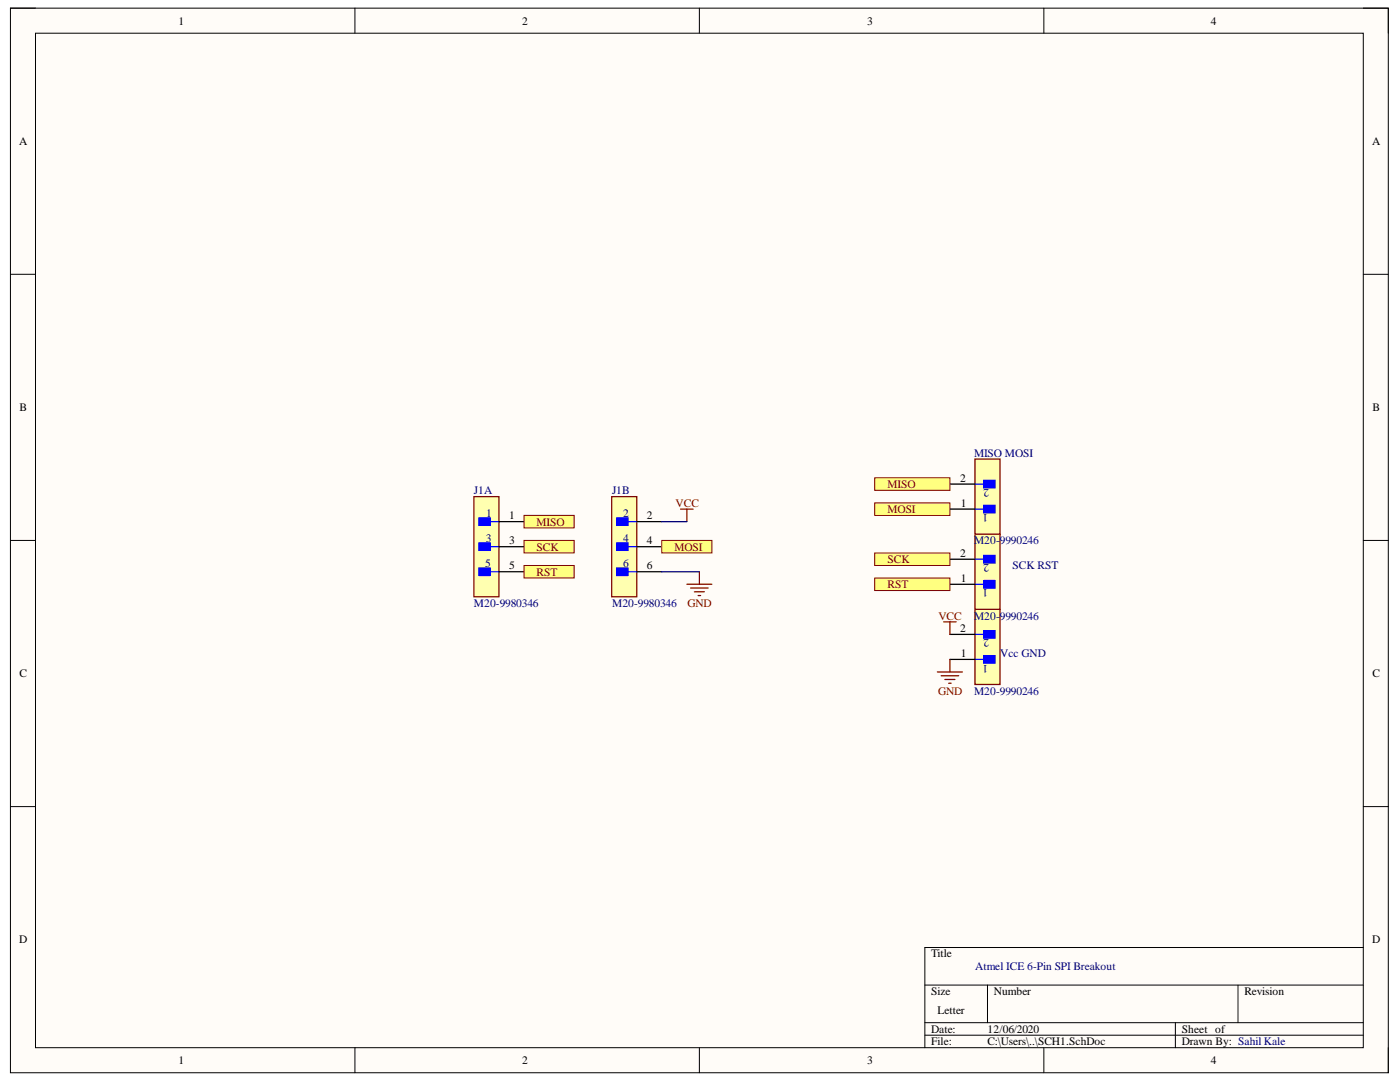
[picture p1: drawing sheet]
<svg xmlns="http://www.w3.org/2000/svg" width="279mm" height="216mm" viewBox="0 0 279 216" stroke-linecap="round" stroke-linejoin="round" font-family="sans-serif">
<defs><g id="words">
<g font-size="2.3">
<text x="35.6" y="4.9">1</text>
<text x="104.2" y="4.9">2</text>
<text x="173.1" y="4.9">3</text>
<text x="241.7" y="4.9">4</text>
<text x="3.8" y="28.9">A</text>
<text x="273.8" y="28.9">A</text>
<text x="3.9" y="82">B</text>
<text x="273.9" y="82">B</text>
<text x="191.6" y="96.1">2</text>
<text x="191.8" y="101.2">1</text>
<text x="101.6" y="103.6">1</text>
<text x="129.1" y="103.6">2</text>
<text x="101.6" y="108.6">3</text>
<text x="101.6" y="113.6">5</text>
<text x="129.1" y="108.6">4</text>
<text x="129.1" y="113.6">6</text>
<text x="191.6" y="111.1">2</text>
<text x="191.8" y="116.1">1</text>
<text x="191.6" y="126.1">2</text>
<text x="191.8" y="131.1">1</text>
<text x="3.9" y="135.2">C</text>
<text x="273.9" y="135.2">C</text>
<text x="3.8" y="188.3">D</text>
<text x="185.8" y="191.1">Title</text>
<text x="273.8" y="188.3">D</text>
<text x="185.8" y="198.6">Size</text>
<text x="187.1" y="202.3">Letter</text>
<text x="198.4" y="198.6">Number</text>
<text x="248.4" y="198.6">Revision</text>
<text x="185.8" y="206.1">Date:</text>
<text x="185.8" y="208.6">File:</text>
<text x="197.1" y="206.1">12/06/2020</text>
<text x="197.1" y="208.6">C:\Users\..\SCH1.SchDoc</text>
<text x="235.8" y="206.1">Sheet of</text>
<text x="235.8" y="208.6">Drawn By: Sahil Kale</text>
<text x="35.6" y="212.4">1</text>
<text x="104.2" y="212.4">2</text>
<text x="173.1" y="212.4">3</text>
<text x="241.7" y="212.4">4</text>
</g>
<g font-size="2.3" fill="#000080">
<text x="194.4" y="91.1">MISO MOSI</text>
<text x="94.6" y="98.6">J1A</text>
<text x="122.1" y="98.6">J1B</text>
<text x="197.4" y="97.5" transform="rotate(-180 197.4 97.5)">2</text>
<text x="97" y="103.1">1</text>
<text x="124.3" y="103.1">2</text>
<text x="197.2" y="102.5" transform="rotate(-180 197.2 102.5)">1</text>
<text x="96.9" y="113.1">5</text>
<text x="96.9" y="108.1">3</text>
<text x="124.3" y="108.1">4</text>
<text x="124.3" y="113.1">6</text>
<text x="194.4" y="108.6">M20-9990246</text>
<text x="197.4" y="112.6" transform="rotate(-180 197.4 112.6)">2</text>
<text x="202.1" y="113.6">SCK RST</text>
<text x="197.2" y="117.6" transform="rotate(-180 197.2 117.6)">1</text>
<text x="94.6" y="121.1">M20-9980346</text>
<text x="122.1" y="121.1">M20-9980346</text>
<text x="194.4" y="123.6">M20-9990246</text>
<text x="197.4" y="127.5" transform="rotate(-180 197.4 127.5)">2</text>
<text x="199.6" y="131.1">Vcc GND</text>
<text x="197.2" y="132.6" transform="rotate(-180 197.2 132.6)">1</text>
<text x="194.4" y="138.6">M20-9990246</text>
<text x="194.6" y="193.6">Atmel ICE 6-Pin SPI Breakout</text>
</g>
<g font-size="2.3" fill="#800000">
<text x="134.8" y="101.2">VCC</text>
<text x="177.1" y="97.3">MISO</text>
<text x="107.1" y="104.9">MISO</text>
<text x="177.1" y="102.3">MOSI</text>
<text x="107.1" y="109.9">SCK</text>
<text x="134.6" y="109.9">MOSI</text>
<text x="177.1" y="112.4">SCK</text>
<text x="107.1" y="114.9">RST</text>
<text x="177.1" y="117.4">RST</text>
<text x="137.2" y="121.1">GND</text>
<text x="187.3" y="123.6">VCC</text>
<text x="187.2" y="138.6">GND</text>
</g>
</g></defs>
<path d="M2.1 1.6h275v212.5h-275z" fill-rule="evenodd" fill="#fffcf8"/>
<path d="M2.1 1.6h275v212.5h-275z" fill="none" stroke="#000" stroke-width=".2"/>
<path d="M7.1 6.6h265v202.5h-265z" fill-rule="evenodd" fill="#fffcf8"/>
<g fill="none" stroke="#000" stroke-width=".2">
<path d="M2.1 1.6h5M7.1 6.6h265v202.5h-265zM70.8 1.6v5M139.6 1.6v5M208.3 1.6v5M272.1 1.6h5v5M2.1 54.7h5M272.1 54.7h5M2.1 107.8h5M272.1 107.8h5M2.1 160.9h5M272.1 160.9h5"/>
<path d="M184.6 196.6h87.5M197.1 196.6v7.5M247.1 196.6v7.5M272.1 189.1h-87.5v20M70.8 209.1v5M139.6 209.1v5M184.6 204.1h87.5M184.6 206.6h87.5M208.3 209.1v5M234.6 204.1v5M277.1 209.1v5"/>
</g>
<path d="M194.6 121.6h5v15h-5z" fill-rule="evenodd" fill="#ffffb0"/>
<path d="M194.6 121.6h5v15h-5z" fill="none" stroke="#800000" stroke-width=".25"/>
<path d="M196.3 130.8h2.3v1.5h-2.3z" fill-rule="evenodd" fill="#00f"/>
<path d="M194.6 131.6h1.7M196.3 130.8h2.3v1.5h-2.3z" fill="none" stroke="#00f" stroke-width=".25"/>
<path d="M196.3 125.8h2.3v1.5h-2.3z" fill-rule="evenodd" fill="#00f"/>
<path d="M194.6 126.6h1.7M196.3 125.8h2.3v1.5h-2.3z" fill="none" stroke="#00f" stroke-width=".25"/>
<path d="M189.6 131.6h5M189.6 126.6h5" fill="none" stroke="#000" stroke-width=".25"/>
<path d="M94.6 99.1h5v20h-5z" fill-rule="evenodd" fill="#ffffb0"/>
<path d="M94.6 99.1h5v20h-5z" fill="none" stroke="#800000" stroke-width=".25"/>
<path d="M95.6 103.3h2.2v1.5h-2.2z" fill-rule="evenodd" fill="#00f"/>
<path d="M95.6 103.3h2.2v1.5h-2.2zM97.8 104.1h1.8" fill="none" stroke="#00f" stroke-width=".25"/>
<path d="M95.6 108.3h2.2v1.5h-2.2z" fill-rule="evenodd" fill="#00f"/>
<path d="M95.6 108.3h2.2v1.5h-2.2zM97.8 109.1h1.8" fill="none" stroke="#00f" stroke-width=".25"/>
<path d="M95.6 113.3h2.2v1.5h-2.2z" fill-rule="evenodd" fill="#00f"/>
<path d="M95.6 113.3h2.2v1.5h-2.2zM97.8 114.1h1.8" fill="none" stroke="#00f" stroke-width=".25"/>
<path d="M99.6 104.1h5M99.6 109.1h5M99.6 114.1h5" fill="none" stroke="#000" stroke-width=".25"/>
<path d="M122.1 99.1h5v20h-5z" fill-rule="evenodd" fill="#ffffb0"/>
<path d="M122.1 99.1h5v20h-5z" fill="none" stroke="#800000" stroke-width=".25"/>
<path d="M123.1 103.3h2.2v1.5h-2.2z" fill-rule="evenodd" fill="#00f"/>
<path d="M123.1 103.3h2.2v1.5h-2.2zM125.3 104.1h1.8" fill="none" stroke="#00f" stroke-width=".25"/>
<path d="M123.1 108.3h2.2v1.5h-2.2z" fill-rule="evenodd" fill="#00f"/>
<path d="M123.1 108.3h2.2v1.5h-2.2zM125.3 109.1h1.8" fill="none" stroke="#00f" stroke-width=".25"/>
<path d="M123.1 113.3h2.2v1.5h-2.2z" fill-rule="evenodd" fill="#00f"/>
<path d="M123.1 113.3h2.2v1.5h-2.2zM125.3 114.1h1.8" fill="none" stroke="#00f" stroke-width=".25"/>
<path d="M127.1 104.1h5M127.1 109.1h5M127.1 114.1h5" fill="none" stroke="#000" stroke-width=".25"/>
<path d="M194.6 106.6h5v15h-5z" fill-rule="evenodd" fill="#ffffb0"/>
<path d="M194.6 106.6h5v15h-5z" fill="none" stroke="#800000" stroke-width=".25"/>
<path d="M196.3 115.8h2.3v1.5h-2.3z" fill-rule="evenodd" fill="#00f"/>
<path d="M194.6 116.6h1.7M196.3 115.8h2.3v1.5h-2.3z" fill="none" stroke="#00f" stroke-width=".25"/>
<path d="M196.3 110.8h2.3v1.5h-2.3z" fill-rule="evenodd" fill="#00f"/>
<path d="M194.6 111.6h1.7M196.3 110.8h2.3v1.5h-2.3z" fill="none" stroke="#00f" stroke-width=".25"/>
<path d="M189.6 116.6h5M189.6 111.6h5" fill="none" stroke="#000" stroke-width=".25"/>
<path d="M194.6 91.6h5v15h-5z" fill-rule="evenodd" fill="#ffffb0"/>
<path d="M194.6 91.6h5v15h-5z" fill="none" stroke="#800000" stroke-width=".25"/>
<path d="M196.3 100.8h2.3v1.5h-2.3z" fill-rule="evenodd" fill="#00f"/>
<path d="M194.6 101.6h1.7M196.3 100.8h2.3v1.5h-2.3z" fill="none" stroke="#00f" stroke-width=".25"/>
<path d="M196.3 95.8h2.3v1.5h-2.3z" fill-rule="evenodd" fill="#00f"/>
<path d="M194.6 96.6h1.7M196.3 95.8h2.3v1.5h-2.3z" fill="none" stroke="#00f" stroke-width=".25"/>
<path d="M189.6 96.6h5M189.6 101.6h5" fill="none" stroke="#000" stroke-width=".25"/>
<path d="M174.6 95.3h15v2.5h-15z" fill-rule="evenodd" fill="#ffff80"/>
<path d="M174.6 95.3h15v2.5h-15z" fill="none" stroke="#800000" stroke-width=".2"/>
<path d="M174.6 100.3h15v2.5h-15z" fill-rule="evenodd" fill="#ffff80"/>
<path d="M174.6 100.3h15v2.5h-15z" fill="none" stroke="#800000" stroke-width=".2"/>
<path d="M174.6 110.3h15v2.5h-15z" fill-rule="evenodd" fill="#ffff80"/>
<path d="M174.6 110.3h15v2.5h-15z" fill="none" stroke="#800000" stroke-width=".2"/>
<path d="M174.6 115.3h15v2.5h-15z" fill-rule="evenodd" fill="#ffff80"/>
<path d="M174.6 115.3h15v2.5h-15z" fill="none" stroke="#800000" stroke-width=".2"/>
<path d="M137.1 116.6h5M137.8 117.3h3.5M138.6 118.1h2M139.3 118.8h.5M139.6 114.1v2.5M187.1 134.1h5M187.8 134.8h3.5M188.3 124.1h2.5M188.6 135.6h2M189.3 136.3h.5M189.6 124.1v2.5M189.6 131.6v2.5" fill="none" stroke="#800000" stroke-width=".25"/>
<path d="M104.6 112.8h10v2.5h-10z" fill-rule="evenodd" fill="#ffff80"/>
<path d="M104.6 112.8h10v2.5h-10z" fill="none" stroke="#800000" stroke-width=".2"/>
<path d="M104.6 107.8h10v2.5h-10z" fill-rule="evenodd" fill="#ffff80"/>
<path d="M104.6 107.8h10v2.5h-10z" fill="none" stroke="#800000" stroke-width=".2"/>
<path d="M104.6 102.8h10v2.5h-10z" fill-rule="evenodd" fill="#ffff80"/>
<path d="M104.6 102.8h10v2.5h-10z" fill="none" stroke="#800000" stroke-width=".2"/>
<path d="M132.1 107.8h10v2.5h-10z" fill-rule="evenodd" fill="#ffff80"/>
<path d="M132.1 107.8h10v2.5h-10z" fill="none" stroke="#800000" stroke-width=".2"/>
<path d="M135.8 101.6h2.5M137.1 101.6v2.5" fill="none" stroke="#800000" stroke-width=".25"/>
<path d="M132.1 114.1h7.5M132.1 104.1h5" fill="none" stroke="#000080" stroke-width=".25"/>
<use href="#words"/>
</svg>
